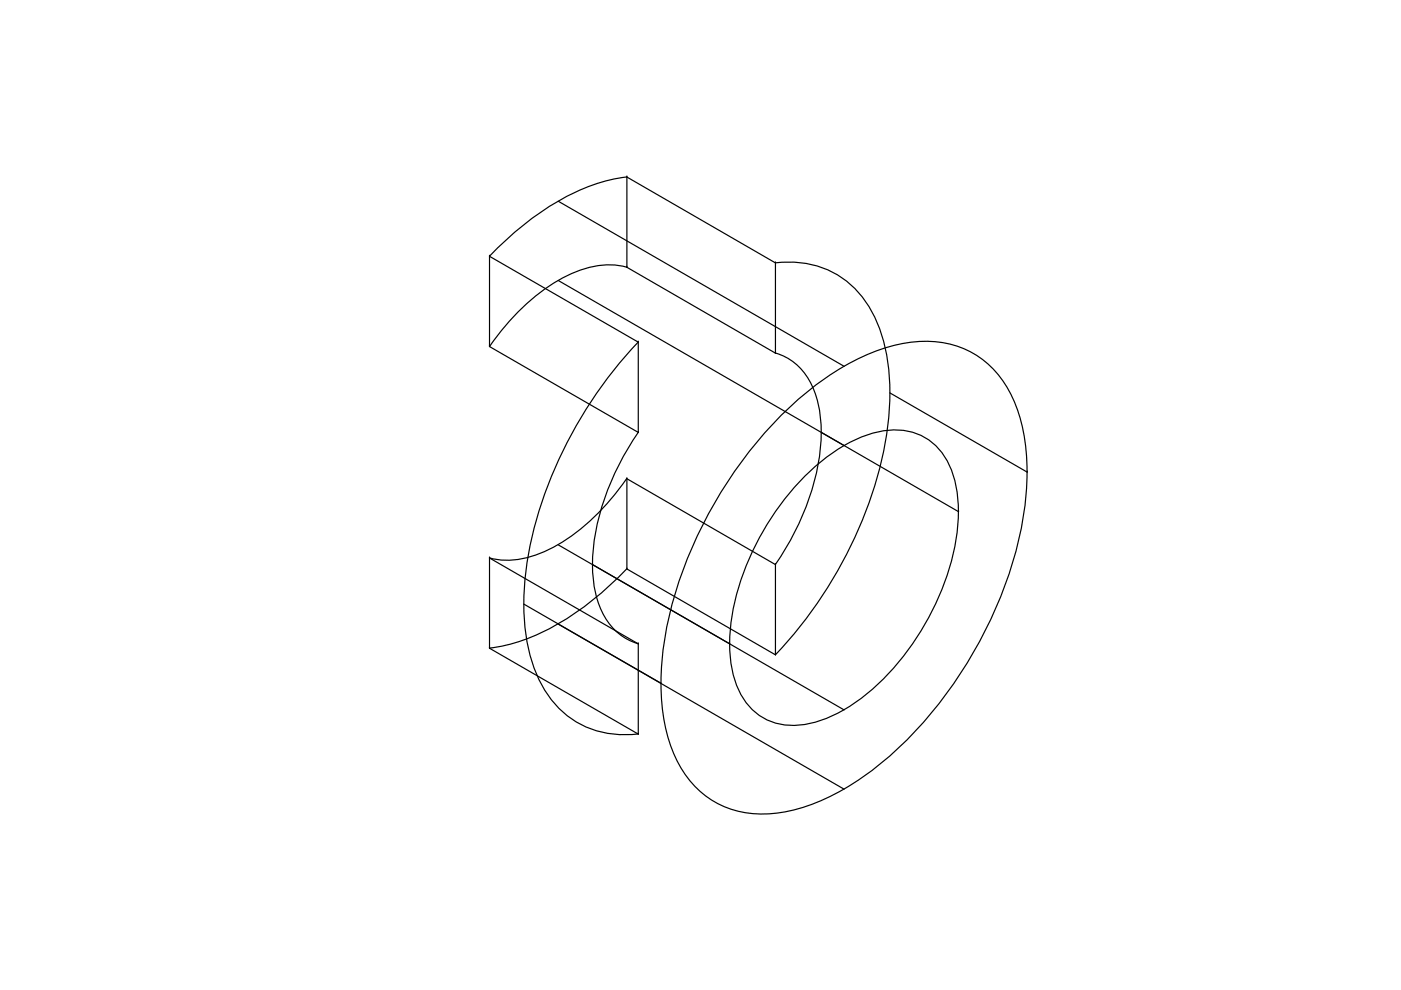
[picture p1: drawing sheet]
<svg xmlns="http://www.w3.org/2000/svg" width="297mm" height="210mm" viewBox="0 0 297 210" stroke-linecap="round" stroke-linejoin="round" font-family="sans-serif">
<!-- layer: 0 -->
<g fill="none" stroke="#000" stroke-width=".25">
<path d="M132.9 37.5a42 42 0 0 0-19.5 8.4l-4.9 3.9-4.7 4.5M132.9 37.5h.1M132.9 37.5v19.2M132.9 37.5l31.5 18.2M103.8 54.3h.1M103.8 54.3v19.2M103.8 54.3l31.5 18.2M118.3 59.5l84.9 49M118.3 42.7l60.7 35M132.9 56.7a17.5 17.5 0 0 0-12.1 1.5 44.1 44.1 0 0 0-17 15.3M132.9 56.7h.1M132.9 56.7l31.5 18.2"/>
<path d="M164.4 55.7h.1M164.4 55.7v19.2M164.4 55.7a19.7 19.7 0 0 1 21.2 11.9 42.5 42.5 0 0 1 2.6 22.7 89.5 89.5 0 0 1-23.8 48.5M103.8 73.5h.1M103.8 73.5l31.5 18.2M135.3 72.5a90.5 90.5 0 0 0-23.5 46.2 46.4 46.4 0 0 0 1.5 23.1 20.2 20.2 0 0 0 14.2 13.4 22.9 22.9 0 0 0 7.8 .4M135.3 72.5h.1M135.3 72.5v19.2M164.4 74.9h.1M164.4 74.9a12.8 12.8 0 0 1 8.6 8.9 33.9 33.9 0 0 1-.6 19.3 57.7 57.7 0 0 1-8 16.6M135.3 91.7h.1M135.3 91.7a52 52 0 0 0-9.7 28 19.4 19.4 0 0 0 4.5 13.6 11.6 11.6 0 0 0 5.2 3.2"/>
<path d="M166.2 87.5a56.7 56.7 0 0 1 20.6-13.4 24.3 24.3 0 0 1 17.8-.1 20.9 20.9 0 0 1 11 12.6 46.6 46.6 0 0 1 1.4 23 90 90 0 0 1-30.2 52.3 46.6 46.6 0 0 1-20.6 10.3 20.6 20.6 0 0 1-18-4.6 26.8 26.8 0 0 1-7.7-16.8 66.3 66.3 0 0 1 4.9-31.6 92.7 92.7 0 0 1 20.8-31.7zM188.7 83.3l29.1 16.8M103.8 118.3h.1M103.8 118.3v19.1M103.8 118.3l31.5 18.2M118.3 115.5l60.7 35M125.6 119.7l29.1 16.8M132.9 101.5a42.9 42.9 0 0 1-18.6 15.9 16.9 16.9 0 0 1-10.5 .9M132.9 101.5h.1M132.9 101.5v19.1M132.9 101.5l31.5 18.2M164.4 119.7h.1"/>
<path d="M164.4 119.7v19.1M170.3 101.3a35.3 35.3 0 0 1 14.5-9.4 13.4 13.4 0 0 1 13.7 2.7 17.5 17.5 0 0 1 4.6 11.6 47.8 47.8 0 0 1-7 26.2 47.8 47.8 0 0 1-19.1 19.1 16.8 16.8 0 0 1-13.8 1.4 13.7 13.7 0 0 1-7.8-10.1 38.4 38.4 0 0 1 2.3-21.6 58.2 58.2 0 0 1 12.6-19.9zM203.2 108.5h.1M217.8 100.1h.1M103.8 137.4h.1M103.8 137.4l31.5 18.2M111.1 128.1l67.9 39.2M132.9 120.6a57.8 57.8 0 0 1-22.8 15.4 31.5 31.5 0 0 1-6.3 1.4M132.9 120.6h.1M132.9 120.6l31.5 18.2M135.3 136.5h.1M135.3 136.5v19.1"/>
<path d="M164.4 138.8h.1M135.3 155.6h.1"/>
</g>
</svg>
